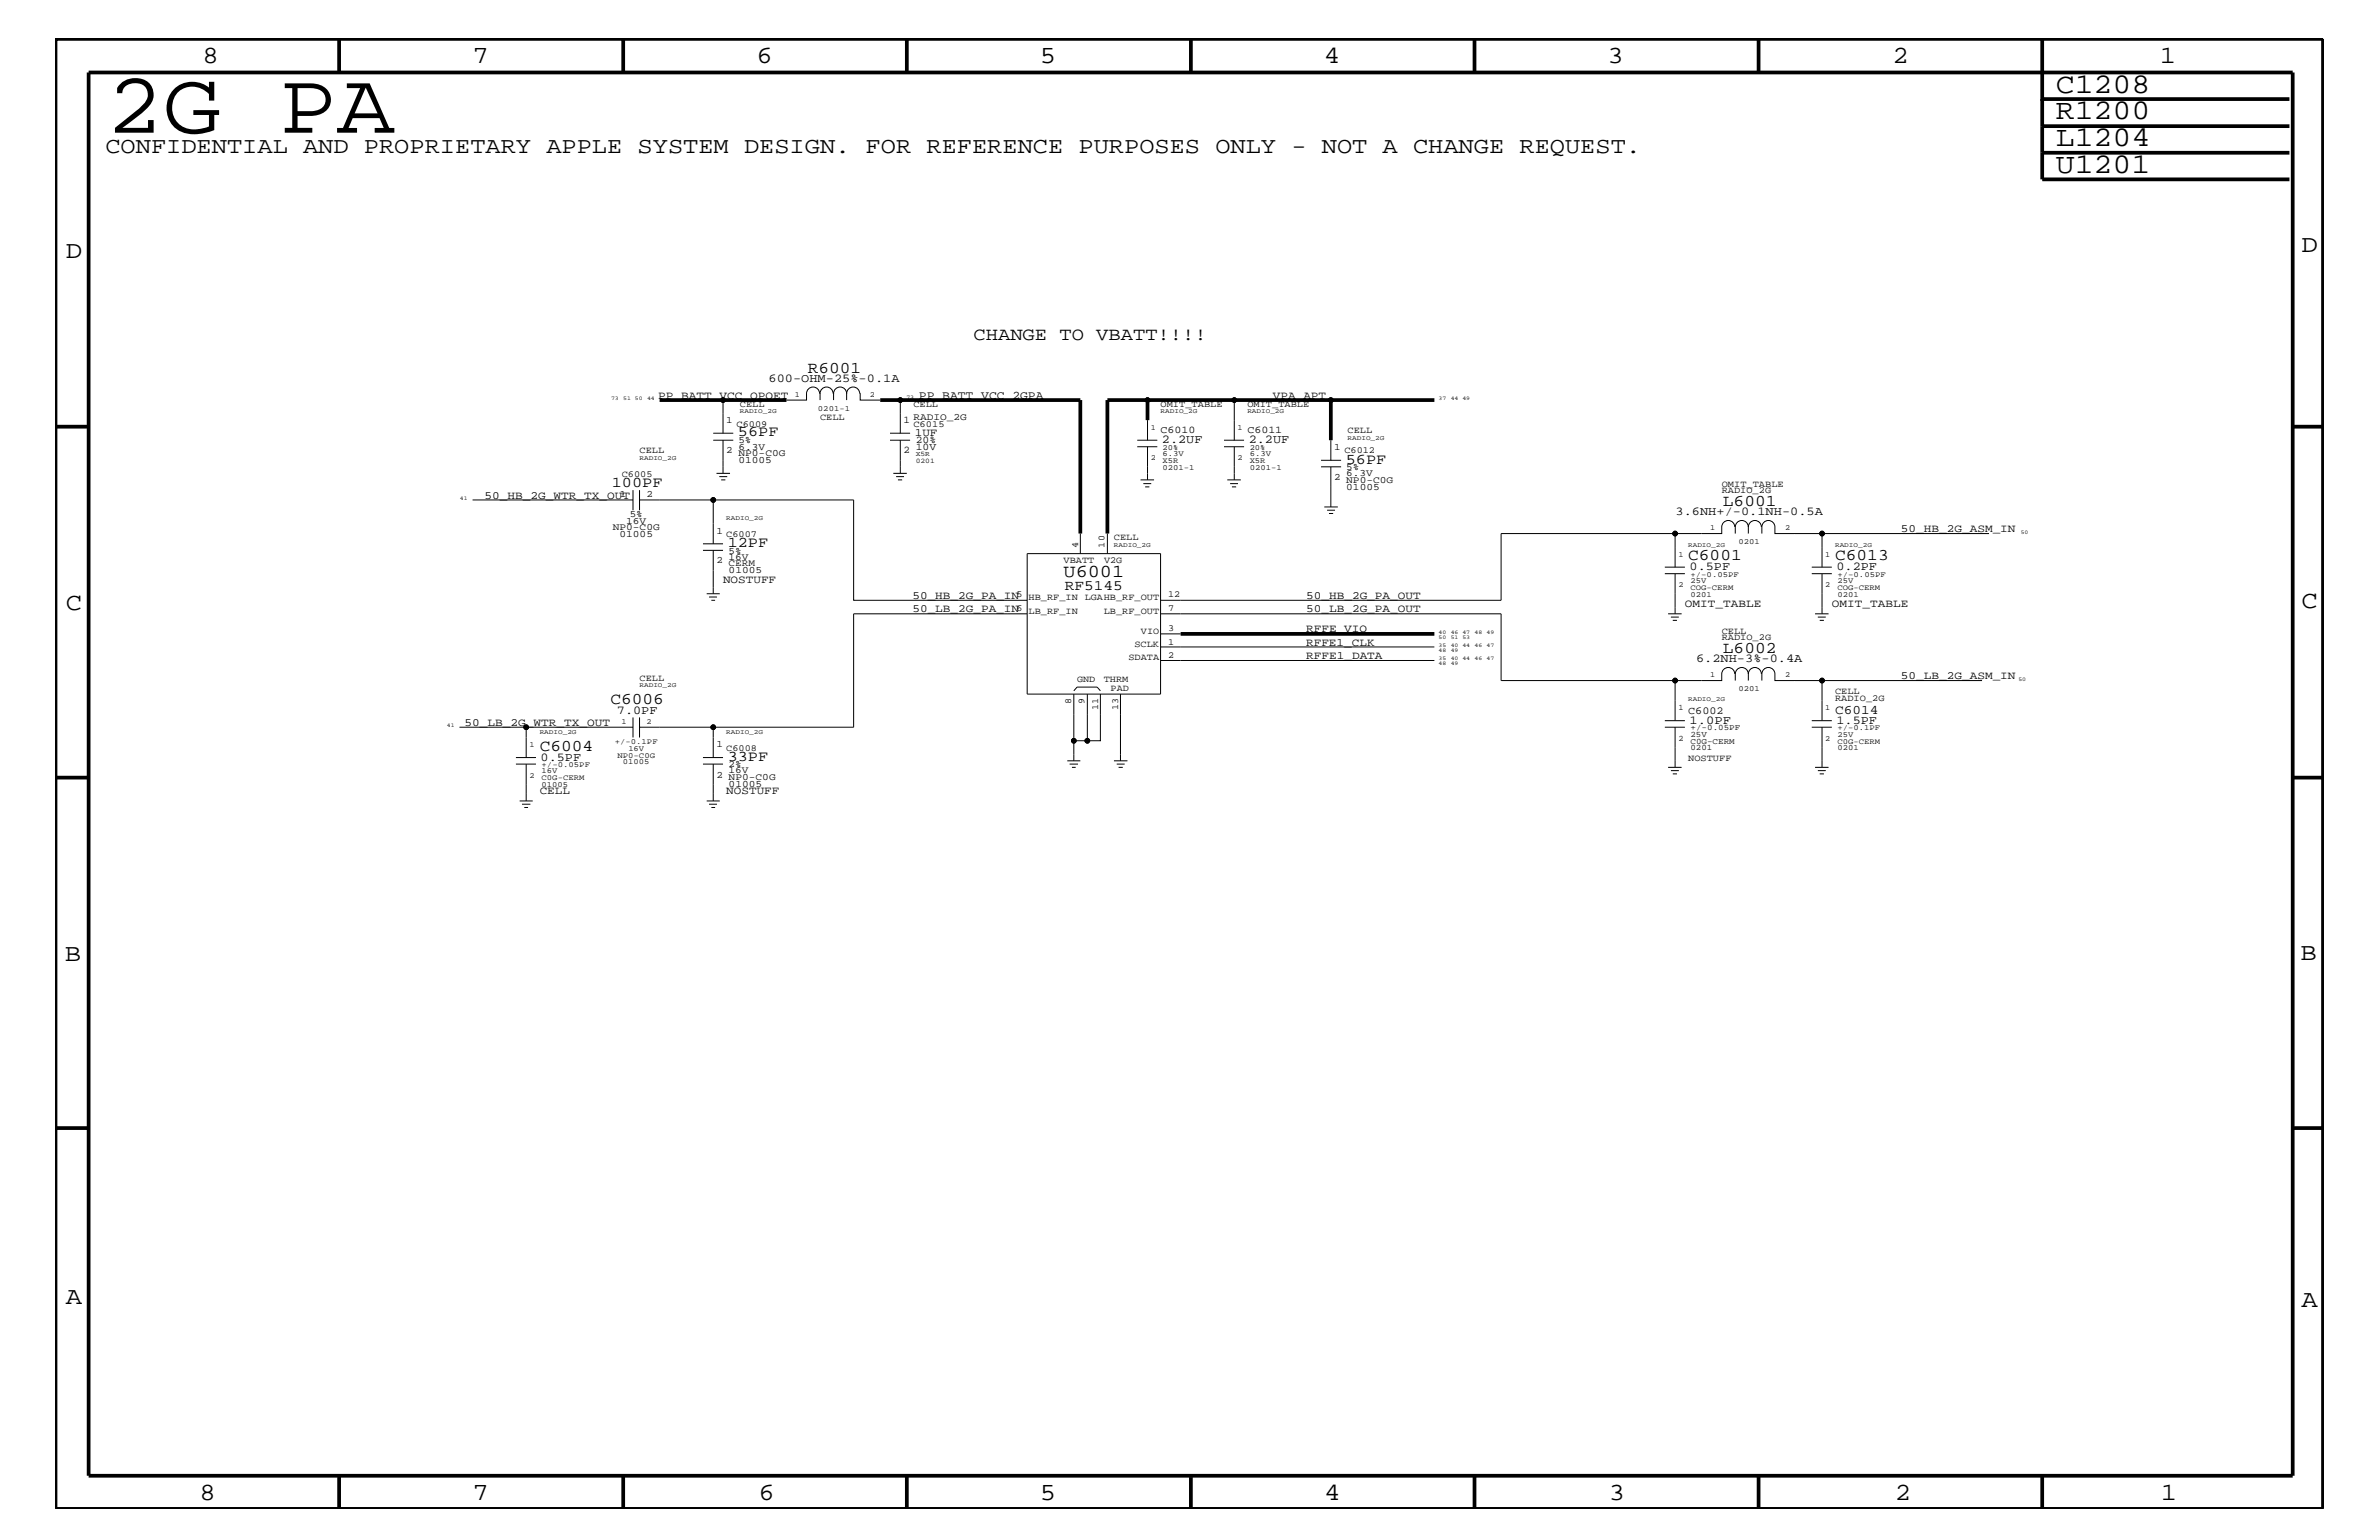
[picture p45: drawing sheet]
<svg xmlns="http://www.w3.org/2000/svg" width="432mm" height="279mm" viewBox="0 0 432 279" stroke-linecap="round" stroke-linejoin="round" font-family="sans-serif">
<defs><g id="words">
<text font-size="15.9" x="19.1" y="24.1">2G PA</text>
<g font-size="5.2">
<text x="373.1" y="16.8">C1208</text>
<text x="373.1" y="21.6">R1200</text>
<text x="373.1" y="26.5">L1204</text>
<text x="373.1" y="31.4">U1201</text>
</g>
<g font-size="4.5">
<text x="36.7" y="11.5">8</text>
<text x="85.8" y="11.5">7</text>
<text x="137.3" y="11.5">6</text>
<text x="188.7" y="11.5">5</text>
<text x="240.3" y="11.5">4</text>
<text x="291.8" y="11.5">3</text>
<text x="343.5" y="11.5">2</text>
<text x="392" y="11.5">1</text>
<text x="11.9" y="46.8">D</text>
<text x="417.7" y="45.7">D</text>
<text x="11.9" y="110.6">C</text>
<text x="417.7" y="110.3">C</text>
<text x="11.8" y="174.3">B</text>
<text x="417.6" y="174.2">B</text>
<text x="11.9" y="236.7">A</text>
<text x="417.7" y="237.1">A</text>
<text x="36.2" y="272.1">8</text>
<text x="85.8" y="272.1">7</text>
<text x="137.7" y="272.1">6</text>
<text x="188.7" y="272.1">5</text>
<text x="240.4" y="272.1">4</text>
<text x="292" y="272.1">3</text>
<text x="343.9" y="272.1">2</text>
<text x="392.2" y="272.1">1</text>
</g>
<text font-size="4.1" x="19.1" y="27.7">CONFIDENTIAL AND PROPRIETARY APPLE SYSTEM DESIGN. FOR REFERENCE PURPOSES ONLY - NOT A CHANGE REQUEST.</text>
<g font-size="3.3">
<text x="176.7" y="61.7">CHANGE TO VBATT!!!!</text>
<text x="193" y="104.7">U6001</text>
</g>
<g font-size="3">
<text x="146.6" y="67.6">R6001</text>
<text x="312.7" y="91.8">L6001</text>
<text x="306.4" y="101.6">C6001</text>
<text x="333.1" y="101.6">C6013</text>
<text x="312.7" y="118.5">L6002</text>
<text x="110.8" y="127.7">C6006</text>
<text x="98" y="136.2">C6004</text>
</g>
<g font-size="2.7">
<text x="133.9" y="79.2">56PF</text>
<text x="111" y="88.3">100PF</text>
<text x="244.3" y="84.1">56PF</text>
<text x="132.1" y="99.3">12PF</text>
<text x="132.1" y="138">33PF</text>
</g>
<text font-size="2.6" x="193.3" y="107.1">RF5145</text>
<text font-size="2.4" x="333.1" y="129.6">C6014</text>
<g font-size="2.2">
<text x="139.5" y="69.3">600-OHM-25%-0.1A</text>
<text x="210.9" y="80.5">2.2UF</text>
<text x="226.7" y="80.5">2.2UF</text>
<text x="304.1" y="93.5">3.6NH+/-0.1NH-0.5A</text>
<text x="306.7" y="103.5">0.5PF</text>
<text x="333.3" y="103.5">0.2PF</text>
<text x="307.8" y="120.2">6.2NH-3%-0.4A</text>
<text x="112" y="129.6">7.0PF</text>
<text x="306.7" y="131.3">1.0PF</text>
<text x="333.3" y="131.3">1.5PF</text>
<text x="98.1" y="138">0.5PF</text>
</g>
<text font-size="2.1" x="166.8" y="72.3">PP_BATT_VCC_2GPA</text>
<g font-size="2">
<text x="119.5" y="72.3">PP_BATT_VCC_QPOET</text>
<text x="231.1" y="72.3">VPA_APT</text>
<text x="166" y="79.2">1UF</text>
<text x="88" y="90.5">50_HB_2G_WTR_TX_OUT</text>
<text x="345" y="96.5">50_HB_2G_ASM_IN</text>
<text x="131.2" y="105.9">NOSTUFF</text>
<text x="165.6" y="108.7">50_HB_2G_PA_IN</text>
<text x="165.6" y="111.1">50_LB_2G_PA_IN</text>
<text x="237.1" y="111.1">50_LB_2G_PA_OUT</text>
<text x="237.1" y="108.7">50_HB_2G_PA_OUT</text>
<text x="305.8" y="110.2">OMIT_TABLE</text>
<text x="332.5" y="110.2">OMIT_TABLE</text>
<text x="237.1" y="119.6">RFFE1_DATA</text>
<text x="237.1" y="114.8">RFFE_VIO</text>
<text x="237.1" y="117.2">RFFE1_CLK</text>
<text x="345" y="123.2">50_LB_2G_ASM_IN</text>
<text x="84.3" y="131.7">50_LB_2G_WTR_TX_OUT</text>
<text x="98" y="144">CELL</text>
<text x="131.8" y="144">NOSTUFF</text>
</g>
<g font-size="1.9">
<text x="164" y="76.8">1</text>
<text x="164" y="82.2">2</text>
<text x="166.2" y="81.6">10V</text>
<text x="166.2" y="80.5">20%</text>
<text x="210.7" y="78.6">C6010</text>
<text x="226.4" y="78.6">C6011</text>
<text x="306.4" y="129.6">C6002</text>
</g>
<g font-size="1.8">
<text x="131.8" y="76.8">1</text>
<text x="165.8" y="76.2">RADIO_2G</text>
<text x="131.8" y="82.2">2</text>
<text x="134" y="81.6">6.3V</text>
<text x="134" y="80.5">5%</text>
<text x="134" y="82.7">NP0-C0G</text>
<text x="134" y="83.9">01005</text>
<text x="242.1" y="81.6">1</text>
<text x="242.1" y="87.1">2</text>
<text x="244.3" y="88.8">01005</text>
<text x="244.3" y="87.6">NP0-C0G</text>
<text x="244.3" y="86.4">6.3V</text>
<text x="244.3" y="85.3">5%</text>
<text x="112.5" y="90.1">1</text>
<text x="113.7" y="95">16V</text>
<text x="114.3" y="93.8">5%</text>
<text x="117.3" y="90.1">2</text>
<text x="111.2" y="96.2">NP0-C0G</text>
<text x="112.4" y="97.4">01005</text>
<text x="130" y="96.8">1</text>
<text x="132.2" y="100.4">5%</text>
<text x="132.2" y="101.5">16V</text>
<text x="130" y="102.2">2</text>
<text x="132.2" y="102.7">CERM</text>
<text x="132.2" y="104">01005</text>
<text x="130" y="135.6">1</text>
<text x="130" y="141.1">2 NP0-C0G</text>
<text x="132.2" y="139.2">2%</text>
<text x="132.2" y="140.3">16V</text>
<text x="132.2" y="142.8">01005</text>
</g>
<g font-size="1.7">
<text x="133.7" y="77.4">C6009</text>
<text x="134.3" y="73.8">CELL</text>
<text x="148.8" y="76.2">CELL</text>
<text x="165.8" y="73.8">CELL</text>
<text x="165.8" y="77.4">C6015</text>
<text x="210.7" y="73.8">OMIT_TABLE</text>
<text x="226.4" y="73.8">OMIT_TABLE</text>
<text x="116.1" y="82.2">CELL</text>
<text x="244" y="82.2">C6012</text>
<text x="244.6" y="78.6">CELL</text>
<text x="112.9" y="86.5">C6005</text>
<text x="312.5" y="89.5">RADIO_2G</text>
<text x="312.5" y="88.3">OMIT_TABLE</text>
<text x="131.8" y="97.4">C6007</text>
<text x="195.7" y="99.3" transform="rotate(-90 195.7 99.3)">4</text>
<text x="200.5" y="99.3" transform="rotate(-90 200.5 99.3)">10</text>
<text x="202.2" y="98">CELL</text>
<text x="193" y="102.2">VBATT</text>
<text x="200.4" y="102.2">V2G</text>
<text x="184.5" y="108.4">5</text>
<text x="184.5" y="110.9">6</text>
<text x="186.7" y="111.4">LB_RF_IN</text>
<text x="186.7" y="108.9">HB_RF_IN</text>
<text x="196.9" y="108.9">LGAHB_RF_OUT</text>
<text x="200.3" y="111.4">LB_RF_OUT</text>
<text x="212" y="108.4">12</text>
<text x="212" y="110.9">7</text>
<text x="204.8" y="119.8">SDATA</text>
<text x="205.9" y="117.4">SCLK</text>
<text x="207.1" y="115">VIO</text>
<text x="212" y="114.5">3</text>
<text x="212" y="117">1</text>
<text x="212" y="119.3">2</text>
<text x="312.5" y="115">CELL</text>
<text x="312.5" y="116.2">RADIO_2G</text>
<text x="116.1" y="123.5">CELL</text>
<text x="195.5" y="123.8">GND</text>
<text x="200.3" y="123.8">THRM</text>
<text x="201.6" y="125.3">PAD</text>
<text x="333.1" y="125.9">CELL</text>
<text x="194.4" y="127.8" transform="rotate(-90 194.4 127.8)">8</text>
<text x="196.8" y="127.8" transform="rotate(-90 196.8 127.8)">9</text>
<text x="199.3" y="128.9" transform="rotate(-90 199.3 128.9)">11</text>
<text x="202.9" y="128.9" transform="rotate(-90 202.9 128.9)">13</text>
<text x="333.1" y="127.1">RADIO_2G</text>
<text x="131.8" y="136.2">C6008</text>
<text x="306.4" y="138">NOSTUFF</text>
</g>
<g font-size="1.5">
<text x="304.6" y="128.9">1</text>
<text x="304.6" y="134.4">2</text>
<text x="306.8" y="136.1">0201</text>
<text x="306.8" y="133.6">25V</text>
<text x="306.8" y="132.5">+/-0.05PF</text>
<text x="306.8" y="134.9">C0G-CERM</text>
</g>
<g font-size="1.4">
<text x="144.3" y="72">1</text>
<text x="157.9" y="72">2</text>
<text x="148.5" y="74.5">0201-1</text>
<text x="208.9" y="78">1</text>
<text x="208.9" y="83.5">2</text>
<text x="211" y="83.9">X5R</text>
<text x="211" y="81.6">20%</text>
<text x="211" y="82.7">6.3V</text>
<text x="224.6" y="78">1</text>
<text x="224.6" y="83.5">2</text>
<text x="226.8" y="82.7">6.3V</text>
<text x="226.8" y="81.6">20%</text>
<text x="226.8" y="83.9">X5R</text>
<text x="211" y="85.2">0201-1</text>
<text x="226.8" y="85.2">0201-1</text>
<text x="304.6" y="101">1</text>
<text x="310.4" y="96.2">1</text>
<text x="315.6" y="98.7">0201</text>
<text x="324" y="96.2">2</text>
<text x="331.3" y="101">1</text>
<text x="304.6" y="106.5">2</text>
<text x="306.8" y="107">COG-CERM</text>
<text x="306.8" y="104.7">+/-0.05PF</text>
<text x="306.8" y="105.8">25V</text>
<text x="331.3" y="106.5">2</text>
<text x="333.5" y="107">COG-CERM</text>
<text x="333.5" y="104.7">+/-0.05PF</text>
<text x="333.5" y="105.8">25V</text>
<text x="306.8" y="108.2">0201</text>
<text x="333.5" y="108.2">0201</text>
<text x="310.4" y="122.9">1</text>
<text x="315.6" y="125.4">0201</text>
<text x="324" y="122.9">2</text>
<text x="112.8" y="131.3">1</text>
<text x="117.3" y="131.3">2</text>
<text x="331.3" y="128.9">1</text>
<text x="96.1" y="135.6">1</text>
<text x="111.6" y="135">+/-0.1PF</text>
<text x="112.1" y="137.4">NP0-C0G</text>
<text x="114" y="136.2">16V</text>
<text x="331.3" y="134.4">2</text>
<text x="333.5" y="134.9">C0G-CERM</text>
<text x="333.5" y="132.5">+/-0.1PF</text>
<text x="333.5" y="136.1">0201</text>
<text x="333.5" y="133.6">25V</text>
<text x="96.1" y="141.1">2</text>
<text x="98.3" y="139.2">+/-0.05PF</text>
<text x="98.3" y="140.3">16V</text>
<text x="98.3" y="142.8">01005</text>
<text x="98.3" y="141.5">C0G-CERM</text>
<text x="113.1" y="138.6">01005</text>
</g>
<g font-size="1.3">
<text x="166.2" y="82.7">X5R</text>
<text x="166.2" y="83.9">0201</text>
</g>
<g font-size="1.2">
<text x="134.3" y="75">RADIO_2G</text>
<text x="210.7" y="75">RADIO_2G</text>
<text x="226.4" y="75">RADIO_2G</text>
<text x="116.1" y="83.5">RADIO_2G</text>
<text x="244.6" y="79.9">RADIO_2G</text>
<text x="131.8" y="94.3">RADIO_2G</text>
<text x="202.2" y="99.3">RADIO_2G</text>
<text x="306.4" y="99.3">RADIO_2G</text>
<text x="333.1" y="99.3">RADIO_2G</text>
<text x="116.1" y="124.7">RADIO_2G</text>
<text x="306.4" y="127.1">RADIO_2G</text>
<text x="98" y="133.2">RADIO_2G</text>
<text x="131.8" y="133.2">RADIO_2G</text>
</g>
<g font-size="1">
<text x="110.9" y="72.6">73</text>
<text x="113.1" y="72.6">51 50</text>
<text x="117.4" y="72.6">44</text>
<text x="164.5" y="72.3">73</text>
<text x="261.1" y="72.6">37</text>
<text x="263.3" y="72.6">44 49</text>
<text x="83.5" y="90.7">41</text>
<text x="366.8" y="96.8">50</text>
<text x="261.1" y="115">40</text>
<text x="261.1" y="115.9">50</text>
<text x="261.1" y="117.4">35</text>
<text x="261.1" y="118.3">48</text>
<text x="261.1" y="119.8">35</text>
<text x="263.3" y="115">46 47</text>
<text x="263.3" y="115.9">51 53</text>
<text x="263.3" y="117.4">40 44</text>
<text x="263.3" y="118.3">49</text>
<text x="263.3" y="119.8">40 44</text>
<text x="267.6" y="115">48</text>
<text x="267.6" y="117.4">46</text>
<text x="267.6" y="119.8">46</text>
<text x="269.8" y="115">49</text>
<text x="269.8" y="117.4">47</text>
<text x="269.8" y="119.8">47</text>
<text x="261.1" y="120.7">48</text>
<text x="263.3" y="120.7">49</text>
<text x="366.4" y="123.5">50</text>
<text x="81.1" y="131.9">41</text>
</g>
</g></defs>
<g fill="none" stroke="#000" stroke-width=".18">
<path d="M129.5 79.9h3.6M129.5 78.6h3.6M131.2 72.6v6M131.2 79.9v6M146.4 71.3v1.3h-3.7M146.4 71.4a1.19 1.19 0 0 1 1.2-1.2 1.19 1.19 0 0 1 1.2 1.2M148.8 71.4a1.19 1.19 0 0 1 1.2-1.2 1.19 1.19 0 0 1 1.2 1.2M148.8 71.3v1.3M151.3 71.4a1.19 1.19 0 0 1 1.2-1.2 1.19 1.19 0 0 1 1.2 1.2 1.19 1.19 0 0 1 1.2-1.2 1.19 1.19 0 0 1 1.1 1.2M151.3 71.3v1.3M153.7 71.3v1.3M156.1 71.3v1.3h3.7"/>
<path d="M161.5 79.9h3.7M161.5 78.6h3.7M163.4 72.6v6M163.4 79.9v6M206.4 79.9h3.7M208.3 76.2v3.7M222.2 79.9h3.6M224 72.6v7.3M241.6 79.9v3.6M85.8 90.7h29.1M114.9 88.9v3.7M116.1 90.7h38.8v18.2h31.5"/>
<path d="M116.1 88.9v3.7M127.6 99.9h3.6M127.6 98.7h3.6M129.5 90.7v8M129.5 99.9v7.8M130 85.9h2.5M130.6 86.5h1.4M130.9 87.1h.8M162.1 85.9h2.5M162.6 86.5h1.5M163 87.1h.7M196.1 96.8v3.6"/>
<path d="M201 96.8v3.6M206.4 81.1h3.7M207 87.1h2.5M207.5 87.7h1.5M207.9 88.3h.7M208.3 81.1v6M222.2 81.1h3.6M222.8 87.1h2.4M223.3 87.7h1.4M223.6 88.3h.8M224 81.1v6M239.8 84.7h3.6"/>
<path d="M239.8 83.5h3.6M240.4 92h2.4M240.9 92.6h1.4M241.2 93.2h.8M241.6 84.7v7.3M304 96.8h-31.5v12.1h-61.8M314.9 95.6a1.19 1.19 0 0 0-1.2-1.2 1.19 1.19 0 0 0-1.2 1.2v1.2h-8.5v6.1M317.3 95.6a1.19 1.19 0 0 1 1.2-1.2 1.19 1.19 0 0 1 1.2 1.2M317.3 95.6a1.19 1.19 0 0 0-1.2-1.2 1.19 1.19 0 0 0-1.1 1.2v1.2M317.3 95.6v1.2M319.8 96.8v-1.2a1.19 1.19 0 0 1 1.2-1.2 1.19 1.19 0 0 1 1.2 1.2v1.2h8.5v6.1M330.7 96.8h30.3"/>
<path d="M128.3 107.7h2.3M128.7 108.3h1.4M129.1 108.9h.7M186.4 100.4h24.3v25.5h-24.3zM186.4 111.4h-31.5v20.5h-25.4M210.7 115h3.6M210.7 119.8h49.7M210.7 117.4h49.7M210.7 111.4h61.8v12.1h31.5M302.2 104.1h3.6M302.2 102.9h3.6M302.8 111.4h2.4"/>
<path d="M303.3 112h1.4M303.6 112.6h.8M304 104.1v7.3M328.8 104.1h3.7M328.8 102.9h3.7M329.4 111.4h2.5M329.9 112h1.5M330.3 112.6h.7M330.7 104.1v7.3M83.4 131.9h31.5M93.6 138.6h3.7M93.6 137.4h3.7"/>
<path d="M95.5 131.9v5.5M95.5 138.6v6.7M114.9 130.2v3.6M116.1 131.9h13.4v5.5M116.1 130.2v3.6M127.6 138.6h3.6M127.6 137.4h3.6M129.5 138.6v6.7M193.7 138h2.4M194.1 138.6h1.6M194.6 139.2h.6M194.9 125.3l.6-.6h3.6l.6 .6"/>
<path d="M194.9 125.9v12.1M194.9 134.4h2.5M197.4 125.9v8.5h2.3v-8.5M202.2 138h2.4M202.7 138.6h1.4M203 139.2h.8M203.4 125.9v12.1M302.2 131.9h3.6M302.2 130.8h3.6M302.8 139.2h2.4M303.3 139.8h1.4M304 131.9v7.3"/>
<path d="M314.9 122.3a1.19 1.19 0 0 0-1.2-1.2 1.19 1.19 0 0 0-1.2 1.2v1.2h-8.5v7.3M317.3 122.3a1.19 1.19 0 0 1 1.2-1.2 1.19 1.19 0 0 1 1.2 1.2M317.3 122.3a1.19 1.19 0 0 0-1.2-1.2 1.19 1.19 0 0 0-1.1 1.2v1.2M317.3 122.3v1.2M319.8 123.5v-1.2a1.19 1.19 0 0 1 1.2-1.2 1.19 1.19 0 0 1 1.2 1.2v1.2h37.5M328.8 131.9h3.7M328.8 130.8h3.7M329.4 139.2h2.5M329.9 139.8h1.5M330.7 123.5v7.3M330.7 131.9v7.3M94.3 145.3h2.4"/>
<path d="M94.7 145.9h1.6M95.2 146.5h.6M128.3 145.3h2.3M128.7 145.9h1.4M129.1 146.5h.7M303.6 140.4h.8M330.3 140.4h.7"/>
<circle cx="131.2" cy="72.6" r=".42"/>
<circle cx="163.4" cy="72.6" r=".42"/>
<circle cx="208.3" cy="72.6" r=".42"/>
<circle cx="224" cy="72.6" r=".42"/>
<circle cx="241.6" cy="72.6" r=".42"/>
<circle cx="129.5" cy="90.7" r=".42"/>
<circle cx="304" cy="96.8" r=".42"/>
<circle cx="330.7" cy="96.8" r=".42"/>
<circle cx="95.5" cy="131.9" r=".42"/>
<circle cx="129.5" cy="131.9" r=".42"/>
<circle cx="194.9" cy="134.4" r=".42"/>
<circle cx="197.4" cy="134.4" r=".42"/>
<circle cx="304" cy="123.5" r=".42"/>
<circle cx="330.7" cy="123.5" r=".42"/>
</g>
<g fill="none" stroke="#000" stroke-width=".68" stroke-linecap="butt">
<path d="M10.1 7.1h411.5v266.7h-411.5zM16.1 13.2h400v254.5h-400zM61.6 7.1v6.1M113.1 7.1v6.1M164.6 7.1v6.1M216.2 7.1v6.1M267.6 7.1v6.1M319.2 7.1v6.1M370.7 7.1v10.9h44.8M370.7 18v14.5h44.8M370.7 27.7h44.8M370.7 22.9h44.8"/>
<path d="M10.1 77.4h6M119.7 72.6h23M159.8 72.6h36.3v24.2M208.3 72.6v3.6M241.6 72.6h-40.6v24.2M260.4 72.6h-18.8v7.3M416.1 77.4h5.5M214.3 115h46.1M10.1 141.1h6M416.1 141.1h5.5M10.1 204.7h6M416.1 204.7h5.5"/>
<path d="M61.6 267.7v6.1M113.1 267.7v6.1M164.6 267.7v6.1M216.2 268v5.8M267.6 267.7v6.1M319.2 267.7v6.1M370.7 267.7v6.1"/>
</g>
<g fill="#000">
<circle cx="131.2" cy="72.6" r=".42"/>
<circle cx="163.4" cy="72.6" r=".42"/>
<circle cx="208.3" cy="72.6" r=".42"/>
<circle cx="224" cy="72.6" r=".42"/>
<circle cx="241.6" cy="72.6" r=".42"/>
<circle cx="129.5" cy="90.7" r=".42"/>
<circle cx="304" cy="96.8" r=".42"/>
<circle cx="330.7" cy="96.8" r=".42"/>
<circle cx="95.5" cy="131.9" r=".42"/>
<circle cx="129.5" cy="131.9" r=".42"/>
<circle cx="194.9" cy="134.4" r=".42"/>
<circle cx="197.4" cy="134.4" r=".42"/>
<circle cx="304" cy="123.5" r=".42"/>
<circle cx="330.7" cy="123.5" r=".42"/>
</g>
<use href="#words"/>
</svg>
